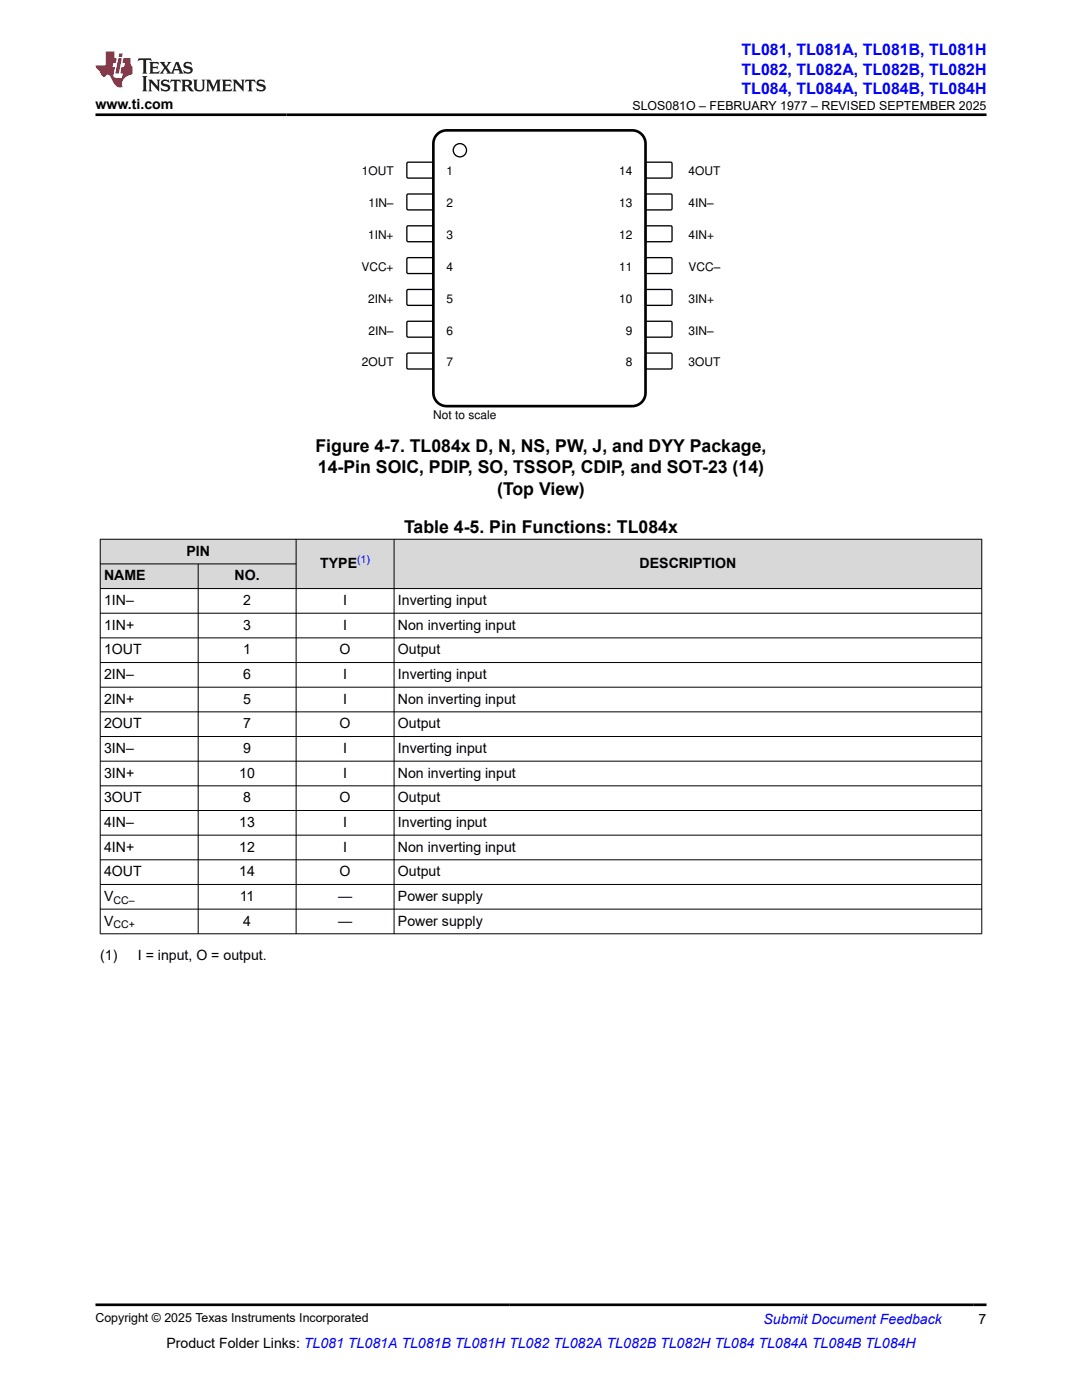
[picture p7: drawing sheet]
<svg xmlns="http://www.w3.org/2000/svg" width="216mm" height="279mm" viewBox="0 0 216 279" stroke-linecap="round" stroke-linejoin="round" font-family="sans-serif">
<defs><g id="words">
<g font-size="3.5">
<text x="63" y="90.2">Figure 4-7. TL084x D, N, NS, PW, J, and DYY Package,</text>
<text x="63.4" y="94.5">14-Pin SOIC, PDIP, SO, TSSOP, CDIP, and SOT-23 (14)</text>
<text x="99.2" y="98.7">(Top View)</text>
<text x="80.6" y="106.5">Table 4-5. Pin Functions: TL084x</text>
</g>
<g font-size="3.2" fill="#00f">
<text x="148" y="11.1">TL081, TL081A, TL081B, TL081H</text>
<text x="148" y="14.9">TL082, TL082A, TL082B, TL082H</text>
<text x="148" y="18.7">TL084, TL084A, TL084B, TL084H</text>
</g>
<g font-size="2.8">
<text x="19" y="21.8">www.ti.com</text>
<text x="37.2" y="110.9">PIN</text>
<text x="63.9" y="113.4">TYPE</text>
<text x="127.6" y="113.4">DESCRIPTION</text>
<text x="20.8" y="115.8">NAME</text>
<text x="46.8" y="115.8">NO.</text>
<text x="20.8" y="120.7">1IN–</text>
<text x="20.8" y="125.7">1IN+</text>
<text x="48.5" y="120.7">2</text>
<text x="48.5" y="125.7">3</text>
<text x="68.5" y="120.7">I</text>
<text x="68.5" y="125.7">I</text>
<text x="79.4" y="120.7">Inverting input</text>
<text x="79.4" y="125.7">Non inverting input</text>
<text x="20.8" y="130.6">1OUT</text>
<text x="48.5" y="130.6">1</text>
<text x="67.8" y="130.6">O</text>
<text x="79.4" y="130.6">Output</text>
<text x="20.8" y="135.5">2IN–</text>
<text x="48.5" y="135.5">6</text>
<text x="68.5" y="135.5">I</text>
<text x="79.4" y="135.5">Inverting input</text>
<text x="20.8" y="140.4">2IN+</text>
<text x="48.5" y="140.4">5</text>
<text x="68.5" y="140.4">I</text>
<text x="79.4" y="140.4">Non inverting input</text>
<text x="20.8" y="145.3">2OUT</text>
<text x="48.5" y="145.3">7</text>
<text x="67.8" y="145.3">O</text>
<text x="79.4" y="145.3">Output</text>
<text x="20.8" y="150.3">3IN–</text>
<text x="20.8" y="155.2">3IN+</text>
<text x="47.7" y="155.2">10</text>
<text x="48.5" y="150.3">9</text>
<text x="68.5" y="150.3">I</text>
<text x="68.5" y="155.2">I</text>
<text x="79.4" y="150.3">Inverting input</text>
<text x="79.4" y="155.2">Non inverting input</text>
<text x="20.8" y="160.1">3OUT</text>
<text x="48.5" y="160.1">8</text>
<text x="67.8" y="160.1">O</text>
<text x="79.4" y="160.1">Output</text>
<text x="20.8" y="165">4IN–</text>
<text x="47.7" y="165">13</text>
<text x="68.5" y="165">I</text>
<text x="79.4" y="165">Inverting input</text>
<text x="20.8" y="169.9">4IN+</text>
<text x="47.7" y="169.9">12</text>
<text x="68.5" y="169.9">I</text>
<text x="79.4" y="169.9">Non inverting input</text>
<text x="20.8" y="174.9">4OUT</text>
<text x="20.8" y="179.8">V</text>
<text x="47.7" y="174.9">14</text>
<text x="47.9" y="179.8">11</text>
<text x="67.5" y="179.8">—</text>
<text x="67.8" y="174.9">O</text>
<text x="79.4" y="174.9">Output</text>
<text x="79.4" y="179.8">Power supply</text>
<text x="20.8" y="184.7">V</text>
<text x="48.5" y="184.7">4</text>
<text x="67.5" y="184.7">—</text>
<text x="79.4" y="184.7">Power supply</text>
<text x="20" y="191.5">(1)</text>
<text x="27.5" y="191.5">I = input, O = output.</text>
<text x="33.2" y="269">Product Folder Links: TL081 TL081A TL081B TL081H TL082 TL082A TL082B TL082H TL084 TL084A TL084B TL084H</text>
<text x="195.3" y="264.2">7</text>
</g>
<text font-size="2.8" fill="#00f" x="152.4" y="264.2">Submit Document Feedback</text>
<g font-size="2.5">
<text x="126.2" y="21.9">SLOS081O – FEBRUARY 1977 – REVISED SEPTEMBER 2025</text>
<text x="19" y="263.9">Copyright © 2025 Texas Instruments Incorporated</text>
</g>
<g font-size="2.4">
<text x="72.2" y="35">1OUT</text>
<text x="89.1" y="35">1</text>
<text x="123.5" y="35">14</text>
<text x="137.4" y="35">4OUT</text>
<text x="73.5" y="41.4">1IN±</text>
<text x="89.1" y="41.4">2</text>
<text x="123.5" y="41.4">13</text>
<text x="137.4" y="41.4">4IN±</text>
<text x="73.4" y="47.7">1IN+</text>
<text x="89.1" y="47.7">3</text>
<text x="123.5" y="47.7">12</text>
<text x="137.4" y="47.7">4IN+</text>
<text x="72.1" y="54.1">VCC+</text>
<text x="89.1" y="54.1">4</text>
<text x="123.5" y="54.1">11</text>
<text x="137.4" y="54.1">VCC±</text>
<text x="73.4" y="60.4">2IN+</text>
<text x="89.1" y="60.4">5</text>
<text x="123.5" y="60.4">10</text>
<text x="137.4" y="60.4">3IN+</text>
<text x="73.5" y="66.8">2IN±</text>
<text x="89.1" y="66.8">6</text>
<text x="124.8" y="66.8">9</text>
<text x="137.4" y="66.8">3IN±</text>
<text x="72.2" y="73.1">2OUT</text>
<text x="89.1" y="73.1">7</text>
<text x="124.8" y="73.1">8</text>
<text x="137.4" y="73.1">3OUT</text>
<text x="86.5" y="83.7">Not to scale</text>
</g>
<text font-size="2.1" fill="#00f" x="71.3" y="112.4">(1)</text>
<g font-size="2.1">
<text x="22.6" y="180.4">CC–</text>
<text x="22.6" y="185.3">CC+</text>
</g>
</g></defs>
<path d="M81.3 32.4h5l.2 .2-.1 2.8-.2 .1h-4.9l-.1-.2v-2.7z" fill="none" stroke="#000" stroke-width=".26"/>
<path d="M128.9 32.4h5.1l.1 .2v2.8l-.3 .1h-4.9l-.1-.2v-2.7z" fill-rule="evenodd" fill="#fff"/>
<path d="M128.9 32.4h5.1l.1 .2v2.8l-.3 .1h-4.9l-.1-.2v-2.7z" fill="none" stroke="#000" stroke-width=".26"/>
<path d="M81.3 38.8h5l.2 .2-.1 2.8-.2 .1h-4.9l-.1-.3v-2.6z" fill-rule="evenodd" fill="#fff"/>
<path d="M81.3 38.8h5l.2 .2-.1 2.8-.2 .1h-4.9l-.1-.3v-2.6z" fill="none" stroke="#000" stroke-width=".26"/>
<path d="M128.9 38.8h5.1l.1 .2v2.8l-.3 .1h-4.9l-.1-.3v-2.6z" fill-rule="evenodd" fill="#fff"/>
<path d="M128.9 38.8h5.1l.1 .2v2.8l-.3 .1h-4.9l-.1-.3v-2.6z" fill="none" stroke="#000" stroke-width=".26"/>
<path d="M81.3 45.1h5l.2 .2-.1 2.8-.2 .1h-4.9l-.1-.2v-2.7z" fill-rule="evenodd" fill="#fff"/>
<path d="M81.3 45.1h5l.2 .2-.1 2.8-.2 .1h-4.9l-.1-.2v-2.7z" fill="none" stroke="#000" stroke-width=".26"/>
<path d="M128.9 45.1h5.1l.1 .2v2.8l-.3 .1h-4.9l-.1-.2v-2.7z" fill-rule="evenodd" fill="#fff"/>
<path d="M128.9 45.1h5.1l.1 .2v2.8l-.3 .1h-4.9l-.1-.2v-2.7z" fill="none" stroke="#000" stroke-width=".26"/>
<path d="M81.3 51.5h5l.2 .2-.1 2.8-.2 .1h-4.9l-.1-.3v-2.6z" fill-rule="evenodd" fill="#fff"/>
<path d="M81.3 51.5h5l.2 .2-.1 2.8-.2 .1h-4.9l-.1-.3v-2.6z" fill="none" stroke="#000" stroke-width=".26"/>
<path d="M128.9 51.5h5.1l.1 .2v2.8l-.3 .1h-4.9l-.1-.3v-2.6z" fill-rule="evenodd" fill="#fff"/>
<path d="M128.9 51.5h5.1l.1 .2v2.8l-.3 .1h-4.9l-.1-.3v-2.6z" fill="none" stroke="#000" stroke-width=".26"/>
<path d="M81.3 57.8h5l.2 .2-.1 2.8-.2 .1h-4.9l-.1-.2v-2.7z" fill-rule="evenodd" fill="#fff"/>
<path d="M81.3 57.8h5l.2 .2-.1 2.8-.2 .1h-4.9l-.1-.2v-2.7z" fill="none" stroke="#000" stroke-width=".26"/>
<path d="M128.9 57.8h5.1l.1 .2v2.8l-.3 .1h-4.9l-.1-.2v-2.7z" fill-rule="evenodd" fill="#fff"/>
<path d="M128.9 57.8h5.1l.1 .2v2.8l-.3 .1h-4.9l-.1-.2v-2.7z" fill="none" stroke="#000" stroke-width=".26"/>
<path d="M81.3 64.2h5l.2 .2-.1 2.8-.2 .1h-4.9l-.1-.3v-2.6z" fill-rule="evenodd" fill="#fff"/>
<path d="M81.3 64.2h5l.2 .2-.1 2.8-.2 .1h-4.9l-.1-.3v-2.6z" fill="none" stroke="#000" stroke-width=".26"/>
<path d="M128.9 64.2h5.1l.1 .2v2.8l-.3 .1h-4.9l-.1-.3v-2.6z" fill-rule="evenodd" fill="#fff"/>
<path d="M128.9 64.2h5.1l.1 .2v2.8l-.3 .1h-4.9l-.1-.3v-2.6z" fill="none" stroke="#000" stroke-width=".26"/>
<path d="M81.2 70.6l.2-.1h4.9l.2 .2-.1 2.8-.2 .1h-4.9l-.1-.2z" fill-rule="evenodd" fill="#fff"/>
<path d="M81.2 70.6l.2-.1h4.9l.2 .2-.1 2.8-.2 .1h-4.9l-.1-.2z" fill="none" stroke="#000" stroke-width=".26"/>
<path d="M128.8 70.6l.3-.1h4.9l.1 .2v2.8l-.3 .1h-4.9l-.1-.2z" fill-rule="evenodd" fill="#fff"/>
<g fill="none" stroke="#000" stroke-width=".26">
<path d="M128.8 70.6l.3-.1h4.9l.1 .2v2.8l-.3 .1h-4.9l-.1-.2z"/>
<circle cx="91.8" cy="30" r="1.32"/>
</g>
<path d="M87.1 27a2.64 2.64 0 0 1 2-1h37.1a2.65 2.65 0 0 1 2.6 2.7v49.7a2.65 2.65 0 0 1-2.6 2.7h-37.1a2.65 2.65 0 0 1-2.6-2.7v-49.7v-.6z" fill="none" stroke="#000" stroke-width=".53"/>
<g fill="#d8d8d8">
<path d="M20 107.6h175.9v4.9h-175.9z" fill-rule="evenodd"/>
<path d="M20.1 107.7h38.9v4.8h-38.9z" fill-rule="evenodd"/>
<path d="M59.2 107.7h19.4v9.7h-19.4z" fill-rule="evenodd"/>
<path d="M78.7 107.7h117.1v9.7h-117.1z" fill-rule="evenodd"/>
<path d="M20.1 112.6h19.4v4.8h-19.4z" fill-rule="evenodd"/>
<path d="M39.6 112.6h19.4v4.8h-19.4z" fill-rule="evenodd"/>
</g>
<g fill="none" stroke="#000" stroke-width=".2">
<path d="M19.9 107.6h176.1M19.9 112.5h39.3M20 107.6v78.8M39.5 112.5v73.9M59.1 107.6v78.8M78.6 107.6v78.8M195.9 107.6v78.8M196 117.5h-176.1M19.9 122.4h176.1M19.9 127.3h176.1M19.9 132.2h176.1M19.9 137.1h176.1"/>
<path d="M19.9 142.1h176.1M19.9 147h176.1M19.9 151.9h176.1M19.9 156.8h176.1M19.9 161.8h176.1M19.9 166.7h176.1M19.9 171.6h176.1M19.9 176.5h176.1M19.9 181.4h176.1M19.9 186.4h176.1"/>
</g>
<path d="M27.7 11.6l-.2 .6 .5-.2h.6v.1v2.2l-.2 .4h1l-.2-.4v-2.2v-.1h.5l.5 .2-.1-.6zM29.8 12.4l.2 .3v1.6l-.2 .4h1.9l.1-.6a1.08 1.08 0 0 1-1.3 .2v-.7h.6l.4 .2v-.7l-.4 .2h-.6v-.5l.2-.2a1 1 0 0 1 1 .3l-.1-.5zM31.8 12.4l1 1.1-1 1.2h.9l-.2-.2 .4-.8 .5 .8-.2 .2h1.6l-.2-.2 .1-.5h1l.1 .5-.1 .2h.9l-.2-.4-.8-1.9h-.5l-1 2.1-.8-1.1 .9-1h-.8l.2 .2-.5 .6-.3-.6 .1-.2zM35.2 12.8l.4 1h-.8zM36.8 12.5a.65 .65 0 0 0-.2 .7 .65 .65 0 0 0 .6 .5l.7 .1 .1 .3a.79 .79 0 0 1-.7 .4 .79 .79 0 0 1-.7-.5l.1 .7 .2-.1a.93 .93 0 0 0 1.1 0 .93 .93 0 0 0 .4-.9 1.46 1.46 0 0 0-1.2-.6l-.1-.3a1.09 1.09 0 0 1 1.2 .2l-.2-.6-.1 .1-.6-.2zM28.4 15.2l.2 .4v2.2l-.2 .4h1l-.2-.4v-2.2l.2-.4zM29.6 15.9l.2 .4v1.5l-.2 .4h.8l-.3-.4v-1.3l1.7 1.8v-2l.2-.4h-.8l.2 .2 .1 1.1-1.2-1.3zM32.3 16a.65 .65 0 0 0-.2 .8 .65 .65 0 0 0 .7 .4l.6 .2 .1 .2a.79 .79 0 0 1-.7 .4 .79 .79 0 0 1-.7-.5l.1 .7 .2-.1a.93 .93 0 0 0 1.1 .1 .93 .93 0 0 0 .4-1 1.46 1.46 0 0 0-1.2-.5l-.1-.4a1.09 1.09 0 0 1 1.2 .2l-.2-.6-.1 .1-.6-.1zM34.1 15.9l-.1 .6a.63 .63 0 0 1 .7-.3l.1 1.6-.3 .4h1l-.2-.4v-1.6a.66 .66 0 0 1 .8 .3l-.1-.6zM36.2 15.9l.2 .4v1.5l-.2 .4h.9l-.2-.2v-.7h.5l.1 .2a.79 .79 0 0 0 1.2 .6l-1-.9a.61 .61 0 0 0 .6-.6 .61 .61 0 0 0-.5-.7zM36.9 16.2h.2a.47 .47 0 0 1 .5 .1 .47 .47 0 0 1 .1 .5l-.2 .1-.6 .1zM38.5 15.9l.2 .2a2.27 2.27 0 0 0 .4 2 1.04 1.04 0 0 0 1.7-.7v-1.3l.2-.2h-.8l.2 .4v1.1a.6 .6 0 0 1-.6 .6 .6 .6 0 0 1-.6-.6v-1.1l.3-.4zM41.1 15.9l.2 .4v1.5l-.2 .4h.7l-.2-.4v-1.4l.9 1.9 .8-1.9v1.4l-.2 .4h1l-.3-.4v-1.5l.3-.4h-.8l-.7 1.5-.7-1.5zM44.3 15.9l.2 .4v1.5l-.2 .4h1.9l.1-.6a1.09 1.09 0 0 1-1.3 .2v-.7h.6l.4 .2v-.6l-.4 .2h-.6v-.6l.2-.1a1.01 1.01 0 0 1 1 .3l-.1-.6zM46.4 15.9l.3 .4v1.5l-.3 .4h.8l-.2-.4v-1.3l1.6 1.8v-2l.2-.4h-.7l.2 .2v1.1l-1.2-1.3zM49 15.9l-.1 .6a.63 .63 0 0 1 .8-.3v1.6l-.3 .4h1l-.2-.4v-1.6a.66 .66 0 0 1 .8 .3l-.1-.6zM51.4 16a.65 .65 0 0 0-.2 .8 .65 .65 0 0 0 .6 .4l.6 .2 .2 .2a.79 .79 0 0 1-.8 .4 .79 .79 0 0 1-.6-.5l.1 .7 .2-.1a.93 .93 0 0 0 1 .1 .93 .93 0 0 0 .5-1 1.46 1.46 0 0 0-1.3-.5l-.1-.4a1.09 1.09 0 0 1 1.3 .2l-.2-.6-.2 .1-.5-.1z" fill="#231f20"/>
<path d="M21.1 10.3v2.7h-2.1l.1 .4 .9 1a.95 .95 0 0 0 .9 .9 .59 .59 0 0 1 .6-.4 .59 .59 0 0 1 .5 .3l.4 .8a1.59 1.59 0 0 0 2.1 1.4 1.61 1.61 0 0 1 1-2.3l1-.3-.1-1.5a1.59 1.59 0 0 1-.4-1.7h-1.4l-.2 .9h.5l-.1 .9h-.5l-.2 .9v.3l.4 .1-.2 .9h-.6a.73 .73 0 0 1-1.1-.7l.3-1.5h-.5l.2-.9h.5l.2-.9h-.5v-1.3zM23.6 11.6l-.6 3.1h.7l.6-3.1zM23.8 10.7l-.1 .6h.7l.1-.6z" fill="#ed1c24"/>
<path d="M19 22.9h177.8M19 260.4h177.8" fill="none" stroke="#000" stroke-width=".53"/>
<use href="#words"/>
</svg>
